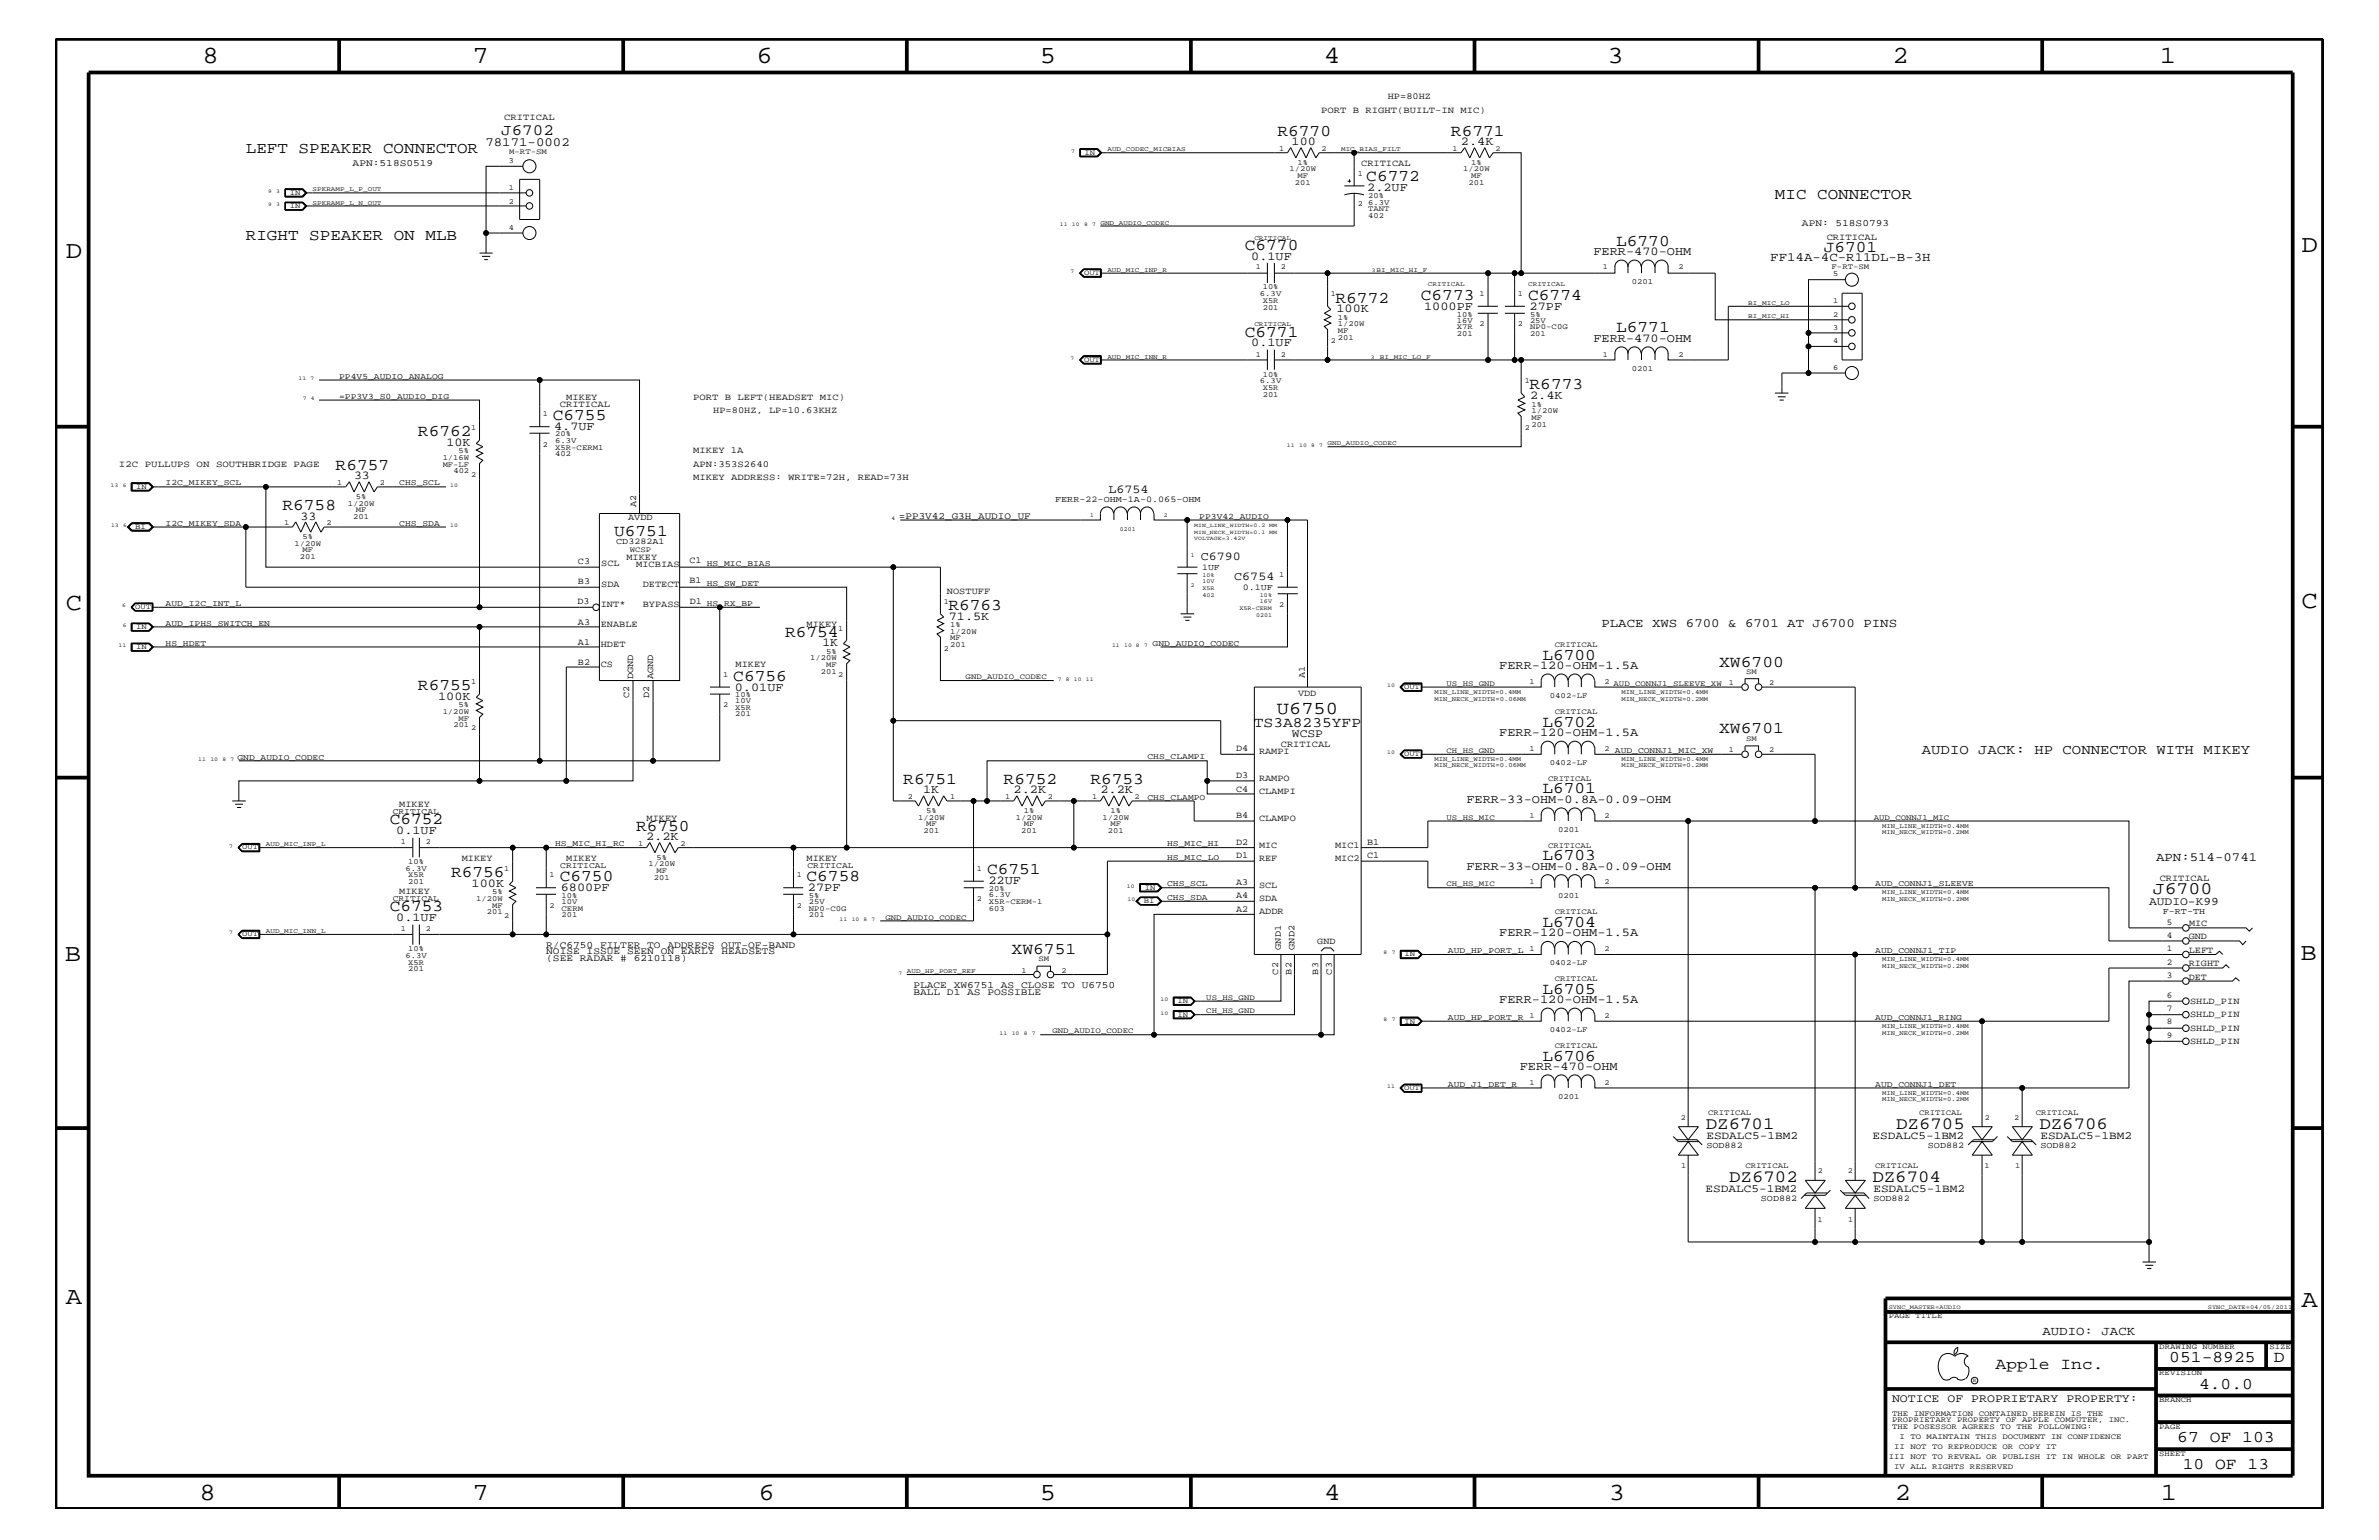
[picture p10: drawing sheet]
<svg xmlns="http://www.w3.org/2000/svg" width="432mm" height="279mm" viewBox="0 0 432 279" stroke-linecap="round" stroke-linejoin="round" font-family="sans-serif">
<defs><g id="words">
<g font-size="4.5">
<text x="36.7" y="11.5">8</text>
<text x="85.8" y="11.5">7</text>
<text x="137.3" y="11.5">6</text>
<text x="188.7" y="11.5">5</text>
<text x="240.3" y="11.5">4</text>
<text x="291.8" y="11.5">3</text>
<text x="343.5" y="11.5">2</text>
<text x="392" y="11.5">1</text>
<text x="11.9" y="46.8">D</text>
<text x="417.7" y="45.7">D</text>
<text x="11.9" y="110.6">C</text>
<text x="417.7" y="110.3">C</text>
<text x="11.8" y="174.3">B</text>
<text x="417.6" y="174.2">B</text>
<text x="11.9" y="236.7">A</text>
<text x="417.7" y="237.1">A</text>
<text x="36.2" y="272.1">8</text>
<text x="85.8" y="272.1">7</text>
<text x="137.7" y="272.1">6</text>
<text x="188.7" y="272.1">5</text>
<text x="240.4" y="272.1">4</text>
<text x="292" y="272.1">3</text>
<text x="343.9" y="272.1">2</text>
<text x="392.2" y="272.1">1</text>
</g>
<text font-size="3.3" x="231.8" y="129.6">U6750</text>
<text font-size="3.2" x="390.7" y="162.2">J6700</text>
<g font-size="3.1">
<text x="309.6" y="204.8">DZ6701</text>
<text x="344.2" y="204.8">DZ6705</text>
<text x="370.2" y="204.8">DZ6706</text>
<text x="313.9" y="214.5">DZ6702</text>
<text x="339.9" y="214.5">DZ6704</text>
</g>
<g font-size="3">
<text x="231.9" y="24.7">R6770</text>
<text x="263.4" y="24.7">R6771</text>
<text x="248" y="32.9">C6772</text>
<text x="225.9" y="45.3">C6770</text>
<text x="293.3" y="44.6">L6770</text>
<text x="331" y="45.7">J6701</text>
<text x="242.4" y="54.9">R6772</text>
<text x="257.9" y="54.4">C6773</text>
<text x="277.4" y="54.4">C6774</text>
<text x="225.9" y="61.1">C6771</text>
<text x="293.3" y="60.3">L6771</text>
<text x="277.6" y="70.6">R6773</text>
<text x="100.3" y="76.2">C6755</text>
<text x="75.9" y="79.1">R6762</text>
<text x="60.9" y="85.3">R6757</text>
<text x="51.3" y="92.6">R6758</text>
<text x="111.5" y="97.3">U6751</text>
<text x="172.1" y="110.6">R6763</text>
<text x="142.5" y="115.5">R6754</text>
<text x="280" y="119.7">L6700</text>
<text x="75.9" y="125.2">R6755</text>
<text x="133.1" y="123.5">C6756</text>
<text x="312" y="120.9">XW6700</text>
<text x="280" y="131.9">L6702</text>
<text x="312" y="133">XW6701</text>
<text x="164" y="142.3">R6751</text>
<text x="182.2" y="142.3">R6752</text>
<text x="197.9" y="142.3">R6753</text>
<text x="280" y="144">L6701</text>
<text x="70.7" y="149.5">C6752</text>
<text x="115.4" y="150.7">R6750</text>
<text x="81.9" y="159.1">R6756</text>
<text x="101.6" y="159.9">C6750</text>
<text x="146.4" y="159.9">C6758</text>
<text x="179.2" y="158.6">C6751</text>
<text x="280" y="156.1">L6703</text>
<text x="70.7" y="165.3">C6753</text>
<text x="183.6" y="173.1">XW6751</text>
<text x="280" y="168.2">L6704</text>
<text x="280" y="180.4">L6705</text>
<text x="280" y="192.5">L6706</text>
<text x="362.2" y="248.4">Apple Inc.</text>
<text x="393.7" y="247.1">051-8925</text>
<text x="399.2" y="252">4.0.0</text>
<text x="412.7" y="247.1">D</text>
<text x="395.2" y="261.6">67 OF 103</text>
<text x="396.2" y="266.6">10 OF 13</text>
</g>
<g font-size="2.9">
<text x="44.6" y="27.7">LEFT SPEAKER CONNECTOR</text>
<text x="91" y="24.6">J6702</text>
<text x="322.2" y="36.2">MIC CONNECTOR</text>
<text x="44.6" y="43.5">RIGHT SPEAKER ON MLB</text>
</g>
<text font-size="2.6" x="227.6" y="131.9">TS3A8235YFP</text>
<text font-size="2.5" x="348.8" y="136.8">AUDIO JACK: HP CONNECTOR WITH MIKEY</text>
<g font-size="2.3">
<text x="88.1" y="26.5">78171-0002</text>
<text x="321.3" y="47.4">FF14A-4C-R11DL-B-3H</text>
<text x="290.7" y="113.7">PLACE XWS 6700 &amp; 6701 AT J6700 PINS</text>
<text x="391.3" y="156.2">APN:514-0741</text>
<text x="370.7" y="242.3">AUDIO: JACK</text>
</g>
<g font-size="2.2">
<text x="234.4" y="26.4">100</text>
<text x="265.2" y="26.4">2.4K</text>
<text x="248.2" y="34.7">2.2UF</text>
<text x="227.1" y="47.1">0.1UF</text>
<text x="289.2" y="46.3">FERR-470-OHM</text>
<text x="242.6" y="56.7">100K</text>
<text x="258.5" y="56.2">1000PF</text>
<text x="277.6" y="56.2">27PF</text>
<text x="227.1" y="62.9">0.1UF</text>
<text x="289.2" y="62">FERR-470-OHM</text>
<text x="277.7" y="72.4">2.4K</text>
<text x="81" y="80.9">10K</text>
<text x="100.6" y="78">4.7UF</text>
<text x="64.3" y="87">33</text>
<text x="201.2" y="89.4">L6754</text>
<text x="54.5" y="94.3">33</text>
<text x="217.9" y="101.6">C6790</text>
<text x="224" y="105.3">C6754</text>
<text x="172.2" y="112.5">71.5K</text>
<text x="149.3" y="117.3">1K</text>
<text x="133.3" y="125.3">0.01UF</text>
<text x="272.1" y="121.4">FERR-120-OHM-1.5A</text>
<text x="79.5" y="127">100K</text>
<text x="272.1" y="133.5">FERR-120-OHM-1.5A</text>
<text x="167.6" y="144">1K</text>
<text x="184" y="144">2.2K</text>
<text x="199.7" y="144">2.2K</text>
<text x="266.1" y="145.7">FERR-33-OHM-0.8A-0.09-OHM</text>
<text x="71.9" y="151.3">0.1UF</text>
<text x="117.3" y="152.4">2.2K</text>
<text x="85.6" y="160.9">100K</text>
<text x="101.8" y="161.7">6800PF</text>
<text x="146.6" y="161.7">27PF</text>
<text x="179.4" y="160.5">22UF</text>
<text x="266.1" y="157.8">FERR-33-OHM-0.8A-0.09-OHM</text>
<text x="71.9" y="167.1">0.1UF</text>
<text x="272.1" y="169.9">FERR-120-OHM-1.5A</text>
<text x="272.1" y="182.1">FERR-120-OHM-1.5A</text>
<text x="275.8" y="194.2">FERR-470-OHM</text>
</g>
<g font-size="2.1">
<text x="234.5" y="133.8">WCSP</text>
<text x="390.1" y="164.1">AUDIO-K99</text>
<text x="343.4" y="254.4">NOTICE OF PROPRIETARY PROPERTY:</text>
</g>
<g font-size="2">
<text x="309.7" y="206.7">ESDALC5-1BM2</text>
<text x="339.9" y="206.7">ESDALC5-1BM2</text>
<text x="370.3" y="206.7">ESDALC5-1BM2</text>
<text x="309.5" y="216.4">ESDALC5-1BM2</text>
<text x="340" y="216.4">ESDALC5-1BM2</text>
</g>
<g font-size="1.8">
<text x="64" y="30.2">APN:518S0519</text>
<text x="327.1" y="41">APN: 518S0793</text>
<text x="163.2" y="94.2">=PP3V42_G3H_AUDIO_UF</text>
<text x="99.1" y="173.2">NOISE ISSUE SEEN ON EARLY HEADSETS</text>
<text x="99.1" y="172">R/C6750 FILTER TO ADDRESS OUT-OF-BAND</text>
<text x="99.1" y="174.4">(SEE RADAR # 6210118)</text>
<text x="165.8" y="179.3">PLACE XW6751 AS CLOSE TO U6750</text>
<text x="165.8" y="180.5">BALL D1 AS POSSIBLE</text>
</g>
<g font-size="1.7">
<text x="251.9" y="18">HP=80HZ</text>
<text x="91.5" y="21.8">CRITICAL</text>
<text x="239.8" y="20.4">PORT B RIGHT(BUILT-IN MIC)</text>
<text x="247.1" y="30.2">CRITICAL</text>
<text x="331.6" y="43.6">CRITICAL</text>
<text x="101.6" y="73.8">CRITICAL</text>
<text x="102.8" y="72.6">MIKEY</text>
<text x="125.8" y="72.6">PORT B LEFT(HEADSET MIC)</text>
<text x="129.5" y="75">HP=80HZ, LP=10.63KHZ</text>
<text x="125.8" y="82.2">MIKEY 1A</text>
<text x="21.6" y="84.7">I2C PULLUPS ON SOUTHBRIDGE PAGE</text>
<text x="125.8" y="87.1">MIKEY ADDRESS: WRITE=72H, READ=73H</text>
<text x="125.8" y="84.7">APN:353S2640</text>
<text x="114" y="94.3">AVDD</text>
<text x="115.5" y="92" transform="rotate(-90 115.5 92)">A2</text>
<text x="113.7" y="101.6">MIKEY</text>
<text x="104.9" y="105.9">B3</text>
<text x="104.9" y="102.4">C3</text>
<text x="109.1" y="106.5">SDA</text>
<text x="109.1" y="102.7">SCL</text>
<text x="115.5" y="102.9">MICBIAS</text>
<text x="116.7" y="106.5">DETECT</text>
<text x="125.1" y="105.9">B1</text>
<text x="125.1" y="102.2">C1</text>
<text x="171.9" y="107.7">NOSTUFF</text>
<text x="104.8" y="109.5">D3</text>
<text x="104.9" y="113.3">A3</text>
<text x="109.1" y="113.7">ENABLE</text>
<text x="109.1" y="110.2">INT*</text>
<text x="116.7" y="110.2">BYPASS</text>
<text x="125.2" y="109.5">D1</text>
<text x="146.4" y="113.7">MIKEY</text>
<text x="104.9" y="117">A1</text>
<text x="109.1" y="117.4">HDET</text>
<text x="104.9" y="120.6">B2</text>
<text x="109.1" y="121">CS</text>
<text x="114.9" y="123.2" transform="rotate(-90 114.9 123.2)">DGND</text>
<text x="118.5" y="123.2" transform="rotate(-90 118.5 123.2)">AGND</text>
<text x="133.5" y="121">MIKEY</text>
<text x="236.8" y="123" transform="rotate(-90 236.8 123)">A1</text>
<text x="114.2" y="126.7" transform="rotate(-90 114.2 126.7)">C2</text>
<text x="117.9" y="126.7" transform="rotate(-90 117.9 126.7)">D2</text>
<text x="235.6" y="126.4">VDD</text>
<text x="224.4" y="136.3">D4</text>
<text x="228.5" y="136.8">RAMPI</text>
<text x="232.5" y="135.6">CRITICAL</text>
<text x="224.4" y="141.2">D3</text>
<text x="224.4" y="143.6">C4</text>
<text x="228.5" y="141.7">RAMPO</text>
<text x="72.5" y="146.5">MIKEY</text>
<text x="117.3" y="149">MIKEY</text>
<text x="224.4" y="148.4">B4</text>
<text x="228.5" y="149">CLAMPO</text>
<text x="228.5" y="144">CLAMPI</text>
<text x="224.4" y="155.7">D1</text>
<text x="224.4" y="153.3">D2</text>
<text x="228.5" y="153.8">MIC</text>
<text x="242.3" y="153.8">MIC1</text>
<text x="248.2" y="155.7">C1</text>
<text x="248.2" y="153.3">B1</text>
<text x="83.8" y="156.2">MIKEY</text>
<text x="102.8" y="156.2">MIKEY</text>
<text x="146.4" y="156.2">MIKEY</text>
<text x="224.4" y="160.6">A3</text>
<text x="228.5" y="161.1">SCL</text>
<text x="228.5" y="156.2">REF</text>
<text x="242.3" y="156.2">MIC2</text>
<text x="392" y="159.9">CRITICAL</text>
<text x="72.5" y="162.2">MIKEY</text>
<text x="224.4" y="163">A4</text>
<text x="224.4" y="165.4">A2</text>
<text x="228.5" y="165.9">ADDR</text>
<text x="228.5" y="163.5">SDA</text>
<text x="232.5" y="172.3" transform="rotate(-90 232.5 172.3)">GND1</text>
<text x="234.9" y="172.3" transform="rotate(-90 234.9 172.3)">GND2</text>
<text x="239.1" y="171.2">GND</text>
<text x="397.3" y="172.8">LEFT</text>
<text x="397.3" y="170.4">GND</text>
<text x="397.3" y="168.1">MIC</text>
<text x="232" y="176.8" transform="rotate(-90 232 176.8)">C2</text>
<text x="234.4" y="176.8" transform="rotate(-90 234.4 176.8)">B2</text>
<text x="239.3" y="176.8" transform="rotate(-90 239.3 176.8)">B3</text>
<text x="241.7" y="176.8" transform="rotate(-90 241.7 176.8)">C3</text>
<text x="397.3" y="177.7">DET</text>
<text x="397.3" y="175.2">RIGHT</text>
<text x="397.5" y="182.1">SHLD_PIN</text>
<text x="397.5" y="184.4">SHLD_PIN</text>
<text x="397.5" y="189.4">SHLD_PIN</text>
<text x="397.5" y="187">SHLD_PIN</text>
</g>
<g font-size="1.6">
<text x="191.5" y="91.1">FERR-22-OHM-1A-0.065-OHM</text>
<text x="111.8" y="98.7">CD3282A1</text>
<text x="218.2" y="103.5">1UF</text>
<text x="225.6" y="107.1">0.1UF</text>
<text x="392.6" y="165.9">F-RT-TH</text>
<text x="393.3" y="167.8">5</text>
<text x="393.3" y="170.1">4</text>
<text x="393.3" y="172.6">1</text>
<text x="393.3" y="177.4">3</text>
<text x="393.3" y="175">2</text>
<text x="393.3" y="185.9">8</text>
<text x="393.3" y="183.5">7</text>
<text x="393.3" y="181">6</text>
<text x="393.3" y="188.3">9</text>
<text x="309.7" y="208.2">SOD882</text>
<text x="349.9" y="208.2">SOD882</text>
<text x="370.3" y="208.2">SOD882</text>
<text x="319.6" y="217.9">SOD882</text>
<text x="340" y="217.9">SOD882</text>
</g>
<g font-size="1.5">
<text x="61.6" y="68.7">PP4V5_AUDIO_ANALOG</text>
<text x="61.6" y="72.3">=PP3V3_S0_AUDIO_DIG</text>
<text x="30.1" y="88.1">I2C_MIKEY_SCL</text>
<text x="72.5" y="88.1">CHS_SCL</text>
<text x="30.1" y="95.4">I2C_MIKEY_SDA</text>
<text x="72.5" y="95.4">CHS_SDA</text>
<text x="217.7" y="94.2">PP3V42_AUDIO</text>
<text x="128.3" y="102.6">HS_MIC_BIAS</text>
<text x="128.3" y="106.3">HS_SW_DET</text>
<text x="30.1" y="113.6">AUD_IPHS_SWITCH_EN</text>
<text x="30.1" y="109.9">AUD_I2C_INT_L</text>
<text x="128.3" y="109.9">HS_RX_BP</text>
<text x="30.1" y="117.2">HS_HDET</text>
<text x="209.2" y="117.2">GND_AUDIO_CODEC</text>
<text x="43.1" y="138">GND_AUDIO_CODEC</text>
<text x="208.3" y="137.8">CHS_CLAMPI</text>
<text x="293.1" y="136.6">AUD_CONNJ1_MIC_XW</text>
<text x="71.3" y="147.7">CRITICAL</text>
<text x="208.3" y="145.1">CHS_CLAMPO</text>
<text x="100.8" y="153.5">HS_MIC_HI_RC</text>
<text x="211.8" y="156">HS_MIC_LO</text>
<text x="211.8" y="153.5">HS_MIC_HI</text>
<text x="101.7" y="157.4">CRITICAL</text>
<text x="146.6" y="157.4">CRITICAL</text>
<text x="211.8" y="160.8">CHS_SCL</text>
<text x="340.4" y="160.8">AUD_CONNJ1_SLEEVE</text>
<text x="71.3" y="163.5">CRITICAL</text>
<text x="211.8" y="163.3">CHS_SDA</text>
<text x="262.8" y="172.9">AUD_HP_PORT_L</text>
<text x="340.4" y="172.9">AUD_CONNJ1_TIP</text>
<text x="262.8" y="185">AUD_HP_PORT_R</text>
<text x="340.4" y="185">AUD_CONNJ1_RING</text>
<text x="262.8" y="197.2">AUD_J1_DET_R</text>
<text x="340.4" y="197.2">AUD_CONNJ1_DET</text>
</g>
<g font-size="1.4">
<text x="92.4" y="29.7">3</text>
<text x="92.4" y="28">M-RT-SM</text>
<text x="196.8" y="28.1">IN</text>
<text x="232.2" y="27.4">1</text>
<text x="235.5" y="29.9">1%</text>
<text x="239.9" y="27.4">2</text>
<text x="263.7" y="27.4">1</text>
<text x="267" y="29.9">1%</text>
<text x="271.4" y="27.4">2</text>
<text x="52.6" y="35.3">IN</text>
<text x="92.4" y="34.5">1</text>
<text x="234.1" y="31.1">1/20W</text>
<text x="235" y="33.6">201</text>
<text x="235.5" y="32.3">MF</text>
<text x="246.5" y="31.9">1</text>
<text x="248.3" y="35.9">20%</text>
<text x="265.6" y="31.1">1/20W</text>
<text x="266.5" y="33.6">201</text>
<text x="267" y="32.3">MF</text>
<text x="52.6" y="37.8">IN</text>
<text x="92.4" y="36.9">2</text>
<text x="92.4" y="41.8">4</text>
<text x="246.5" y="37.4">2</text>
<text x="248.3" y="37.2">6.3V</text>
<text x="248.3" y="38.2">TANT</text>
<text x="248.3" y="39.5">402</text>
<text x="196.8" y="49.9">OUT</text>
<text x="227.9" y="48.9">1</text>
<text x="228.7" y="53.8">6.3V</text>
<text x="229.2" y="52.5">10%</text>
<text x="232.5" y="48.9">2</text>
<text x="241.6" y="53.8">1</text>
<text x="268.6" y="53.8">1</text>
<text x="275.5" y="53.8">1</text>
<text x="290.9" y="48.9">1</text>
<text x="296.2" y="51.5">0201</text>
<text x="304.6" y="48.9">2</text>
<text x="332.4" y="48.8">F-RT-SM</text>
<text x="332.7" y="50.2">5</text>
<text x="229.2" y="56.2">201</text>
<text x="229.2" y="55">X5R</text>
<text x="242.8" y="58">1%</text>
<text x="242.8" y="59.2">1/20W</text>
<text x="264.4" y="59.7">X7R</text>
<text x="264.4" y="58.5">16V</text>
<text x="264.4" y="57.4">10%</text>
<text x="268.6" y="59.2">2</text>
<text x="275.5" y="59.2">2</text>
<text x="277.7" y="59.7">NP0-C0G</text>
<text x="277.7" y="58.5">25V</text>
<text x="277.7" y="57.4">5%</text>
<text x="332.7" y="59.8">3</text>
<text x="332.7" y="57.4">2</text>
<text x="332.7" y="55">1</text>
<text x="196.8" y="65.6">OUT</text>
<text x="227.9" y="64.7">1</text>
<text x="232.5" y="64.7">2</text>
<text x="241.6" y="62.3">2</text>
<text x="242.8" y="60.4">MF</text>
<text x="242.8" y="61.7">201</text>
<text x="264.4" y="60.9">201</text>
<text x="277.7" y="60.9">201</text>
<text x="290.9" y="64.7">1</text>
<text x="304.6" y="64.7">2</text>
<text x="332.7" y="62.3">4</text>
<text x="228.7" y="69.5">6.3V</text>
<text x="229.2" y="72">201</text>
<text x="229.2" y="70.7">X5R</text>
<text x="229.2" y="68.4">10%</text>
<text x="276.8" y="69.5">1</text>
<text x="296.2" y="67.3">0201</text>
<text x="332.7" y="67.1">6</text>
<text x="98.6" y="75.6">1</text>
<text x="278" y="73.8">1%</text>
<text x="278" y="77.4">201</text>
<text x="278" y="75">1/20W</text>
<text x="278" y="76.2">MF</text>
<text x="80.3" y="83.5">1/16W</text>
<text x="83.2" y="82.2">5%</text>
<text x="85.5" y="78">1</text>
<text x="98.6" y="81.1">2</text>
<text x="100.8" y="82.7">402</text>
<text x="100.8" y="80.3">6.3V</text>
<text x="100.8" y="79.2">20%</text>
<text x="100.8" y="81.6">X5R-CERM1</text>
<text x="276.8" y="78">2</text>
<text x="24.7" y="88.7">IN</text>
<text x="61.2" y="88">1</text>
<text x="68.9" y="88">2</text>
<text x="80.3" y="84.7">MF-LF</text>
<text x="82.3" y="85.9">402</text>
<text x="85.5" y="86.5">2</text>
<text x="24.6" y="96">BI</text>
<text x="51.6" y="95.2">1</text>
<text x="59.3" y="95.2">2</text>
<text x="63.1" y="91.7">1/20W</text>
<text x="64.1" y="94.2">201</text>
<text x="64.6" y="92.9">MF</text>
<text x="64.6" y="90.5">5%</text>
<text x="53.5" y="99">1/20W</text>
<text x="54.4" y="101.4">201</text>
<text x="54.9" y="97.7">5%</text>
<text x="54.9" y="100.2">MF</text>
<text x="114.3" y="100.1">WCSP</text>
<text x="232.2" y="104.7">1</text>
<text x="24.6" y="110.5">OUT</text>
<text x="171.3" y="109.5">1</text>
<text x="172.5" y="113.7">1%</text>
<text x="232.2" y="110.2">2</text>
<text x="24.7" y="114.2">IN</text>
<text x="24.7" y="117.8">IN</text>
<text x="147.1" y="119.8">1/20W</text>
<text x="149.9" y="118.6">5%</text>
<text x="152.1" y="114.4">1</text>
<text x="171.3" y="118.1">2</text>
<text x="172.5" y="115">1/20W</text>
<text x="172.5" y="116.2">MF</text>
<text x="172.5" y="117.4">201</text>
<text x="282.2" y="117.4">CRITICAL</text>
<text x="85.5" y="124.1">1</text>
<text x="131.2" y="122.9">1</text>
<text x="149" y="122.3">201</text>
<text x="149.9" y="121">MF</text>
<text x="152.1" y="122.9">2</text>
<text x="175.3" y="123.2">GND_AUDIO_CODEC</text>
<text x="254.8" y="125.1">OUT</text>
<text x="262.6" y="124.4">US_HS_GND</text>
<text x="277.6" y="124.1">1</text>
<text x="291.3" y="124.1">2 AUD_CONNJ1_SLEEVE_XW</text>
<text x="313.8" y="124.3">1</text>
<text x="316.9" y="122.3">SM</text>
<text x="321.1" y="124.3">2</text>
<text x="80.3" y="129.6">1/20W</text>
<text x="82.3" y="131.9">201</text>
<text x="83.2" y="128.3">5%</text>
<text x="83.2" y="130.8">MF</text>
<text x="131.2" y="128.3">2</text>
<text x="133.4" y="128.8">X5R</text>
<text x="133.4" y="130">201</text>
<text x="133.4" y="127.6">10V</text>
<text x="133.4" y="126.5">10%</text>
<text x="281.3" y="126.6">0402-LF</text>
<text x="282.2" y="129.6">CRITICAL</text>
<text x="85.5" y="132.5">2</text>
<text x="254.8" y="137.2">OUT</text>
<text x="262.6" y="136.6">CH_HS_GND</text>
<text x="277.6" y="136.2">1</text>
<text x="291.3" y="136.2">2</text>
<text x="313.8" y="136.4">1</text>
<text x="316.9" y="134.4">SM</text>
<text x="321.1" y="136.4">2</text>
<text x="281" y="141.7">CRITICAL</text>
<text x="281.3" y="138.7">0402-LF</text>
<text x="164.8" y="144.9">2</text>
<text x="166.7" y="148.7">1/20W</text>
<text x="168.1" y="149.9">MF</text>
<text x="168.1" y="147.5">5%</text>
<text x="172.5" y="144.9">1</text>
<text x="182.5" y="144.9">1</text>
<text x="184.4" y="148.7">1/20W</text>
<text x="185.8" y="149.9">MF</text>
<text x="185.8" y="147.5">1%</text>
<text x="190.2" y="144.9">2</text>
<text x="198.2" y="144.9">1</text>
<text x="200.1" y="148.7">1/20W</text>
<text x="201.5" y="147.5">1%</text>
<text x="201.5" y="149.9">MF</text>
<text x="205.9" y="144.9">2</text>
<text x="262.6" y="148.7">US_HS_MIC</text>
<text x="277.6" y="148.4">1</text>
<text x="291.3" y="148.4">2</text>
<text x="340.1" y="148.7">AUD_CONNJ1_MIC</text>
<text x="43.9" y="154.1">OUT</text>
<text x="72.7" y="153.2">1</text>
<text x="77.3" y="153.2">2</text>
<text x="115.8" y="153.4">1</text>
<text x="119.2" y="156">5%</text>
<text x="123.5" y="153.4">2</text>
<text x="167.6" y="151.1">201</text>
<text x="185.3" y="151.1">201</text>
<text x="201.1" y="151.1">201</text>
<text x="281" y="153.8">CRITICAL</text>
<text x="282.8" y="150.9">0201</text>
<text x="73.6" y="158">6.3V</text>
<text x="74.1" y="160.5">201</text>
<text x="74.1" y="159.2">X5R</text>
<text x="74.1" y="156.8">10%</text>
<text x="91.5" y="158">1</text>
<text x="99.7" y="159.2">1</text>
<text x="117.7" y="157.2">1/20W</text>
<text x="118.7" y="159.6">201</text>
<text x="119.2" y="158.4">MF</text>
<text x="144.6" y="159.2">1</text>
<text x="177.3" y="158">1</text>
<text x="179.5" y="161.7">20%</text>
<text x="207.8" y="161.4">IN</text>
<text x="262.6" y="160.8">CH_HS_MIC</text>
<text x="277.6" y="160.5">1</text>
<text x="291.3" y="160.5">2</text>
<text x="86.4" y="163.5">1/20W</text>
<text x="88.4" y="165.9">201</text>
<text x="89.3" y="164.7">MF</text>
<text x="89.3" y="162.2">5%</text>
<text x="91.5" y="166.5">2</text>
<text x="99.7" y="164.7">2</text>
<text x="101.9" y="165.2">CERM</text>
<text x="101.9" y="166.4">201</text>
<text x="101.9" y="163.9">10V</text>
<text x="101.9" y="162.8">10%</text>
<text x="144.6" y="164.7">2</text>
<text x="146.8" y="163.9">25V</text>
<text x="146.8" y="165.2">NP0-C0G</text>
<text x="146.8" y="162.8">5%</text>
<text x="146.8" y="166.4">201</text>
<text x="160.7" y="166.9">GND_AUDIO_CODEC</text>
<text x="177.3" y="163.5">2</text>
<text x="179.5" y="165.2">603</text>
<text x="179.5" y="162.8">6.3V</text>
<text x="179.5" y="163.9">X5R-CERM-1</text>
<text x="207.6" y="163.9">BI</text>
<text x="282.2" y="165.9">CRITICAL</text>
<text x="282.8" y="163">0201</text>
<text x="43.9" y="169.9">OUT</text>
<text x="72.7" y="168.9">1</text>
<text x="73.6" y="173.8">6.3V</text>
<text x="74.1" y="172.6">10%</text>
<text x="77.3" y="168.9">2</text>
<text x="254.9" y="173.5">IN</text>
<text x="277.6" y="172.6">1</text>
<text x="291.3" y="172.6">2</text>
<text x="74.1" y="175">X5R</text>
<text x="74.1" y="176.2">201</text>
<text x="185.4" y="176.5">1</text>
<text x="188.5" y="174.4">SM</text>
<text x="192.7" y="176.5">2</text>
<text x="281.3" y="175.1">0402-LF</text>
<text x="282.2" y="178">CRITICAL</text>
<text x="213.7" y="182.1">IN</text>
<text x="213.7" y="184.4">IN</text>
<text x="218.9" y="181.4">US_HS_GND</text>
<text x="218.9" y="183.8">CH_HS_GND</text>
<text x="254.9" y="185.7">IN</text>
<text x="277.6" y="184.7">1</text>
<text x="291.3" y="184.7">2</text>
<text x="191" y="187.5">GND_AUDIO_CODEC</text>
<text x="281.3" y="187.2">0402-LF</text>
<text x="282.2" y="190.2">CRITICAL</text>
<text x="254.8" y="197.8">OUT</text>
<text x="277.6" y="196.8">1</text>
<text x="291.3" y="196.8">2</text>
<text x="282.8" y="199.3">0201</text>
<text x="305.1" y="203.1">2</text>
<text x="310" y="202.3">CRITICAL</text>
<text x="348.3" y="202.3">CRITICAL</text>
<text x="360.3" y="203.1">2</text>
<text x="365.6" y="203.1">2</text>
<text x="369.5" y="202.3">CRITICAL</text>
<text x="305.1" y="211.9">1</text>
<text x="316.8" y="211.9">CRITICAL</text>
<text x="329.9" y="212.8">2</text>
<text x="335.4" y="212.8">2</text>
<text x="340.4" y="211.9">CRITICAL</text>
<text x="360.2" y="211.9">1</text>
<text x="365.8" y="211.9">1</text>
<text x="329.9" y="221.7">1</text>
<text x="335.4" y="221.7">1</text>
<text x="342.8" y="239.2">PAGE TITLE</text>
<text x="391.9" y="244.7">DRAWING NUMBER</text>
<text x="411.9" y="244.7">SIZE</text>
<text x="391.9" y="249.5">REVISION</text>
<text x="343.4" y="256.8">THE INFORMATION CONTAINED HEREIN IS THE</text>
<text x="391.9" y="254.4">BRANCH</text>
<text x="343.4" y="259.3">THE POSESSOR AGREES TO THE FOLLOWING:</text>
<text x="343.4" y="258">PROPRIETARY PROPERTY OF APPLE COMPUTER, INC.</text>
<text x="343.8" y="262.9">II NOT TO REPRODUCE OR COPY IT</text>
<text x="344.8" y="261.1">I TO MAINTAIN THIS DOCUMENT IN CONFIDENCE</text>
<text x="391.9" y="259.3">PAGE</text>
<text x="342.8" y="264.7">III NOT TO REVEAL OR PUBLISH IT IN WHOLE OR PART</text>
<text x="343.8" y="266.6">IV ALL RIGHTS RESERVED</text>
<text x="391.9" y="264.1">SHEET</text>
</g>
<g font-size="1.2">
<text x="201" y="27.5">AUD_CODEC_MICBIAS</text>
<text x="243.4" y="27.5">MIC_BIAS_FILT</text>
<text x="56.7" y="34.7">SPKRAMP_L_P_OUT</text>
<text x="56.7" y="37.2">SPKRAMP_L_N_OUT</text>
<text x="199.7" y="40.8">GND_AUDIO_CODEC</text>
<text x="227.7" y="43.5">CRITICAL</text>
<text x="201" y="49.3">AUD_MIC_INP_R</text>
<text x="249.9" y="49.3">BI_MIC_HI_F</text>
<text x="259.2" y="51.9">CRITICAL</text>
<text x="277.4" y="51.9">CRITICAL</text>
<text x="227.7" y="59.2">CRITICAL</text>
<text x="317.3" y="55.3">BI_MIC_LO</text>
<text x="317.3" y="57.8">BI_MIC_HI</text>
<text x="201" y="65.1">AUD_MIC_INN_R</text>
<text x="250.4" y="65.1">BI_MIC_LO_F</text>
<text x="241" y="80.8">GND_AUDIO_CODEC</text>
<text x="260.3" y="125.9">MIN_LINE_WIDTH=0.4MM</text>
<text x="294.3" y="125.9">MIN_LINE_WIDTH=0.4MM</text>
<text x="260.3" y="127.1">MIN_NECK_WIDTH=0.06MM</text>
<text x="294.3" y="127.1">MIN_NECK_WIDTH=0.2MM</text>
<text x="260.3" y="138">MIN_LINE_WIDTH=0.4MM</text>
<text x="260.3" y="139.2">MIN_NECK_WIDTH=0.06MM</text>
<text x="294.3" y="138">MIN_LINE_WIDTH=0.4MM</text>
<text x="294.3" y="139.2">MIN_NECK_WIDTH=0.2MM</text>
<text x="48.3" y="153.5">AUD_MIC_INP_L</text>
<text x="341.6" y="151.3">MIN_NECK_WIDTH=0.2MM</text>
<text x="341.6" y="150.1">MIN_LINE_WIDTH=0.4MM</text>
<text x="341.6" y="163.5">MIN_NECK_WIDTH=0.2MM</text>
<text x="341.6" y="162.2">MIN_LINE_WIDTH=0.4MM</text>
<text x="48.3" y="169.3">AUD_MIC_INN_L</text>
<text x="164.6" y="176.6">AUD_HP_PORT_REF</text>
<text x="341.6" y="174.4">MIN_LINE_WIDTH=0.4MM</text>
<text x="341.6" y="175.6">MIN_NECK_WIDTH=0.2MM</text>
<text x="341.6" y="186.5">MIN_LINE_WIDTH=0.4MM</text>
<text x="341.6" y="187.7">MIN_NECK_WIDTH=0.2MM</text>
<text x="341.6" y="198.7">MIN_LINE_WIDTH=0.4MM</text>
<text x="341.6" y="199.8">MIN_NECK_WIDTH=0.2MM</text>
</g>
<g font-size="1.1">
<text x="197.9" y="93.8">1</text>
<text x="211.2" y="93.8">2</text>
<text x="203.3" y="96.3">0201</text>
<text x="216.2" y="101">1</text>
<text x="216.2" y="106.5">2</text>
<text x="218.3" y="105.8">10V</text>
<text x="218.3" y="107">X5R</text>
<text x="218.3" y="104.7">10%</text>
<text x="218.3" y="108.2">402</text>
<text x="225" y="110.6">X5R-CERM</text>
<text x="228" y="111.9">0201</text>
<text x="228.7" y="108.3">10%</text>
<text x="228.7" y="109.4">16V</text>
<text x="342.8" y="237.4">SYNC_MASTER=AUDIO</text>
<text x="400.7" y="237.4">SYNC_DATE=04/05/2011</text>
</g>
<g font-size="1">
<text x="194.4" y="27.7">7</text>
<text x="48.7" y="35">9</text>
<text x="50.1" y="35">3</text>
<text x="48.7" y="37.4">9</text>
<text x="50.1" y="37.4">3</text>
<text x="192.4" y="41">11</text>
<text x="194.6" y="41">10</text>
<text x="196.8" y="41">8</text>
<text x="198.2" y="41">7</text>
<text x="194.3" y="49.6">7</text>
<text x="249" y="49.3">3</text>
<text x="194.3" y="65.3">7</text>
<text x="248.8" y="65.1">3</text>
<text x="54.2" y="68.9">11</text>
<text x="56.4" y="68.9">7</text>
<text x="54.9" y="72.6">7</text>
<text x="56.4" y="72.6">4</text>
<text x="233.6" y="81.1">11</text>
<text x="235.8" y="81.1">10</text>
<text x="238" y="81.1">8</text>
<text x="239.4" y="81.1">7</text>
<text x="20.1" y="88.3">13</text>
<text x="22.3" y="88.3">6</text>
<text x="81.7" y="88.3">10</text>
<text x="20.2" y="95.6">13</text>
<text x="22.4" y="95.6">6</text>
<text x="81.7" y="95.6">10</text>
<text x="161.8" y="94.3">4</text>
<text x="216.7" y="95.6">MIN_LINE_WIDTH=0.2</text>
<text x="230.4" y="95.6">MM</text>
<text x="216.7" y="96.8">MIN_NECK_WIDTH=0.1</text>
<text x="216.7" y="98">VOLTAGE=3.42V</text>
<text x="230.4" y="96.8">MM</text>
<text x="22.2" y="110.2">6</text>
<text x="22.3" y="113.7">6</text>
<text x="21.5" y="117.4">11</text>
<text x="201.8" y="117.4">11</text>
<text x="204" y="117.4">10 8</text>
<text x="207.7" y="117.4">7</text>
<text x="192" y="123.5">7</text>
<text x="193.5" y="123.5">8</text>
<text x="194.9" y="123.5">10</text>
<text x="197.1" y="123.5">11</text>
<text x="251.8" y="124.7">10</text>
<text x="251.8" y="136.8">10</text>
<text x="36" y="138">11</text>
<text x="38.2" y="138">10</text>
<text x="40.4" y="138">8</text>
<text x="41.8" y="138">7</text>
<text x="41.6" y="153.8">7</text>
<text x="204.6" y="161.1">10</text>
<text x="152.4" y="167.1">11</text>
<text x="154.6" y="167.1">10 8</text>
<text x="158.2" y="167.1">7</text>
<text x="204.6" y="163.5">10</text>
<text x="41.6" y="169.5">7</text>
<text x="251.1" y="173.2">8</text>
<text x="252.6" y="173.2">7</text>
<text x="163.1" y="176.8">7</text>
<text x="210.7" y="181.6">10</text>
<text x="210.7" y="184.1">10</text>
<text x="251.1" y="185.3">8</text>
<text x="252.6" y="185.3">7</text>
<text x="181.4" y="187.7">11</text>
<text x="183.6" y="187.7">10</text>
<text x="185.8" y="187.7">8</text>
<text x="187.3" y="187.7">7</text>
<text x="251.8" y="197.4">11</text>
<text x="358.1" y="250.7">R</text>
</g>
</g></defs>
<g fill="none" stroke="#000" stroke-width=".18">
<path d="M51.7 34.2h3.2l.8 .8-.8 .8h-3.2zM51.7 35.7h3.2M51.7 34.3h3.2M51.8 36.8h3.1l.6 .6-.6 .6h-3.1zM51.8 34.3v1.4M51.8 34.4h3.1l.6 .6M54.9 36.8l.6 .6M54.9 36.7h-3.2v1.4h3.2M54.9 36.7l.8 .7-.8 .7M54.9 36.7l.7 .7-.7 .7M54.9 34.3l.6 .7-.6 .7M54.9 34.3l.7 .7-.7 .7"/>
<path d="M55.5 37.4l-.6 .6M55.5 37.4h40M55.5 35l-.6 .6h-3.1M55.5 35h40M94.3 32.5h3.7v7.3h-3.7zM94.9 30.2h-6.7v12.1M196 27h3.2l.8 .7-.8 .8h-3.2zM196 27h3.2l.7 .7-.7 .7h-3.2M196.1 27v1.4M196.1 27.1h3l.6 .6M199.1 27l.7 .7-.7 .7M199.7 27.7h34l.6-.9 .9 1.8 .9-1.8 1 1.8 .8-1.8 .9 1.8 .6-.9h25.8l.7-.9 .9 1.8 .8-1.8 1 1.8 .9-1.8 .8 1.8 .7-.9h5.1v21.9h17v-1.3"/>
<path d="M199.7 27.7l-.6 .6h-3M244 35.4a5.8 5.8 0 0 1 3.6 0M244 33.7h3.7M244.6 32.9h.6M244.9 32.5v.6M245.8 27.7v6M245.8 35v6h-46.1M87 45.9h2.4M87.5 46.5h1.5M87.9 47.1h.7M94.9 42.3h-6.7v3.6M195.9 49.6l.8-.8h3.2v1.5h-3.2z"/>
<path d="M196 49.6l.7 .6h3.1M196.7 48.8l-.7 .8M196.8 48.9l-.7 .7 .7 .6M199.7 48.9v1.3M199.7 49.6h30.3M199.8 48.8v1.4h-3.1l-.7-.6M199.8 48.9h-3.1l-.7 .7M230 47.7v3.6M231.3 49.6h9.7v6l.6 .6-1.2 .6 1.2 .6-1.2 .6 1.2 .6-1.2 .6 .6 .6v5.5h-9.7M231.3 47.7v3.6M241 49.6h29.1M268.2 56.8h3.7"/>
<path d="M268.2 55.6h3.7M270.1 56.8v8.5h4.8v-8.5M270.1 55.6v-6h4.8v6M273.1 56.8h3.7M273.1 55.6h3.7M274.9 49.6h1.2M293.1 48.4a1.19 1.19 0 0 1 1.2-1.2 1.19 1.19 0 0 1 1.2 1.2 1.19 1.19 0 0 1 1.2-1.2 1.19 1.19 0 0 1 1.2 1.2M295.5 48.3v1.3M297.9 48.4a1.19 1.19 0 0 1 1.2-1.2 1.19 1.19 0 0 1 1.2 1.2M297.9 48.3v1.3M300.4 48.4a1.19 1.19 0 0 1 1.2-1.2 1.19 1.19 0 0 1 1.2 1.2M300.4 48.3v1.3"/>
<path d="M302.8 48.3v1.3h8.5v8.4h24.2M334.3 53.2h3.7v12.1h-3.7zM334.9 50.7h-6.6v9.7h7.2M335.5 55.6h-21.8v9.7h-10.9v-1.3M57.9 72.6h29.1v7.3l-.6 .6 1.2 .6-1.2 .5 1.2 .6-1.2 .6 1.2 .7-.6 .6v26.1M57.9 68.9h40.1M96.1 78.6h3.6M96.1 77.4h3.6M98 77.4v-8.5h18.1v24.3M98 78.6v59.4h-54.7M195.9 65.3l.8-.8h3.2v1.6h-3.2zM196.1 65.3l.7-.6h2.9v1.2h-2.9z"/>
<path d="M196.7 64.5l-.7 .8M199.7 65.3h30.3M199.8 64.5v1.5h-3.1l-.7-.7M199.8 64.6h-3.1l-.7 .7M230 63.4v3.7M231.3 63.4v3.7M241 65.3h29.1M274.9 65.3h1.2M293.1 64v1.3h-17v6l.7 .7-1.3 .6 1.3 .6-1.3 .6 1.3 .6-1.3 .6 .6 .6v5.5h-35.1M293.1 64.1a1.19 1.19 0 0 1 1.2-1.2 1.19 1.19 0 0 1 1.2 1.2 1.19 1.19 0 0 1 1.2-1.2 1.19 1.19 0 0 1 1.2 1.2M295.5 64v1.3M297.9 64.1a1.19 1.19 0 0 1 1.2-1.2 1.19 1.19 0 0 1 1.2 1.2"/>
<path d="M297.9 64v1.3M300.4 64.1a1.19 1.19 0 0 1 1.2-1.2 1.19 1.19 0 0 1 1.2 1.2M300.4 64v1.3M322.2 71.3h2.4M322.7 72h1.4M323 72.6h.8M328.3 67.7h-4.9v3.6M328.3 60.4v2.5M335.5 62.9h-7.2v4.8h6.6M23.3 95.6l.7-.7h3l.7 .7-.7 .6h-3zM23.8 87.6h3.3l.8 .7-.8 .8h-3.3zM23.9 94.9h3.2l.8 .7-.8 .8h-3.2l-.8-.8z"/>
<path d="M23.9 87.7h3.2l.7 .6-.7 .7h-3.2zM24 94.9h3.1l.7 .7-.7 .7h-3.1l-.8-.7zM24 87.7v1.3M24 87.7h3l.6 .6M27 87.7l.7 .6-.7 .7M27.6 95.6l-.6 .6h-3M27.6 88.3l-.6 .6h-3M27.6 88.3h20.7M44.6 95.6v10.9h64.2M80.9 95.6h-22.1l-.5 .9-1-1.8-.9 1.8-.9-1.8-.9 1.8-.9-1.8-.6 .9h-25.5l-.6-.6h-3l-.6 .6 .6 .6M80.9 88.3h-12.4l-.6 1-.9-1.9-.9 1.9-.9-1.9-.9 1.9-.9-1.9-.7 .9h-14.4v14.6h60.5M108.8 93.2h14.6v30.3h-14.6z"/>
<path d="M202.1 93.2a1.19 1.19 0 0 0-1.2-1.2 1.19 1.19 0 0 0-1.2 1.2v1.1h-36.3M204.6 93.2a1.19 1.19 0 0 0-1.2-1.2 1.19 1.19 0 0 0-1.2 1.2v1.1M207 93.2a1.19 1.19 0 0 0-1.2-1.2 1.19 1.19 0 0 0-1.2 1.2v1.1M207 93.2a1.19 1.19 0 0 1 1.2-1.2 1.19 1.19 0 0 1 1.2 1.2M207 93.2v1.1M209.5 93.2v1.1h6M233.7 94.3h-18.2v8.6M23.8 110.2l.8 .7M23.9 113.1v1.4M23.9 116.7v1.4M24.5 109.4h3.3v1.5h-3.3l-.7-.7zM24.6 109.5l-.6 .7 .6 .6"/>
<path d="M24.6 109.4l-.8 .8M24.6 109.5l-.7 .7 .7 .6M24.6 110.8h3.1M24.6 109.5h3.1M27 113.1h-3v1.3h3M27 116.8h-3v1.3h3M27 113.1l.7 .6-.7 .7M27 113.1l.6 .6M27 116.8l.7 .6-.7 .7M27 116.8l.6 .6M27.1 113.1h-3.3v1.4h3.3M27.1 116.7h-3.3v1.4h3.3"/>
<path d="M27.1 113.1l.8 .6-.8 .8M27.1 113.1l.7 .6-.7 .8M27.1 116.7l.8 .7-.8 .7M27.1 116.7l.7 .7-.7 .7M27.6 113.7l-.6 .7M27.6 117.4l-.6 .7M27.6 110.2h80M27.6 117.4h81.2M27.6 113.7h81.2M27.6 109.5v1.3M27.7 109.4v1.5M87 113.7v12.2l-.6 .6 1.2 .6-1.2 .6 1.2 .6-1.2 .6 1.2 .7-.6 .6v11.5h-43.7v3.6"/>
<path d="M123.4 106.5h30.3v9.7l-.6 .6 1.2 .6-1.2 .7 1.2 .5-1.2 .6 1.2 .6-.6 .6v33.4h-9.7M123.4 102.9h47.3v8.5l.6 .6-1.2 .6 1.2 .5-1.2 .6 1.2 .7-1.2 .6 .6 .6v7.9h20.6M123.4 110.2h7.2M137.9 110.2h-7.3v14.5M162.1 102.9v42.4h4l.6 .9 .9-1.8 .9 1.8 .9-1.8 .9 1.8 1-1.8 .6 .9h7.3M213.7 102.9h3.6M213.7 104.1h3.6M214.3 111.4h2.4M214.8 112h1.4M215.1 112.6h.8M215.5 104.1v7.3M231.9 106.5h3.6"/>
<path d="M231.9 107.7h3.6M233.7 107.7v9.7h-23M233.7 106.5v-12.2h3.6v30.4M98 138h20.5M108.8 121h-6v20.7M114.9 123.5v18.2h-12.1M118.5 123.5v14.5h12.1v-12.1M128.9 124.7h3.6M128.9 125.9h3.6M162.1 130.8h59.5v6h6.1M227.7 124.7h19.4v48.5h-19.4zM254.1 124.7l.7-.8h3.3v1.5h-3.3z"/>
<path d="M254.8 136.1h3.3v1.4h-3.3M254.8 124.1h3.2v1.2h-3.2l-.5-.6zM254.8 136.2h3.2v1.2h-3.2l-.5-.6zM254.8 136.1l-.7 .7 .7 .7M254.8 136.1l-.6 .7 .6 .7M254.9 124.1l-.6 .6 .6 .6M254.9 136.2l-.6 .6 .6 .6M258.1 124h-3.3l-.6 .7 .6 .7M279.7 135.6v1.2h-21.7M279.7 135.7a1.19 1.19 0 0 1 1.2-1.2 1.19 1.19 0 0 1 1.2 1.2M282.1 123.5a1.19 1.19 0 0 0-1.2-1.2 1.19 1.19 0 0 0-1.2 1.2v1.2h-21.7M282.2 135.7a1.19 1.19 0 0 1 1.2-1.2 1.19 1.19 0 0 1 1.2 1.2"/>
<path d="M282.2 135.6v1.2M284.6 123.5a1.19 1.19 0 0 0-1.2-1.2 1.19 1.19 0 0 0-1.2 1.2v1.2M284.6 135.7a1.19 1.19 0 0 1 1.2-1.2 1.19 1.19 0 0 1 1.2 1.2 1.19 1.19 0 0 1 1.2-1.2 1.19 1.19 0 0 1 1.2 1.2M284.6 135.6v1.2M287 123.5a1.19 1.19 0 0 0-1.2-1.2 1.19 1.19 0 0 0-1.2 1.2v1.2M287 123.5a1.19 1.19 0 0 1 1.2-1.2 1.19 1.19 0 0 1 1.2 1.2M287 123.5v1.2M287 135.6v1.2M289.5 123.5v1.2h26.6M289.5 135.6v1.2h26.6M316.7 136.2v-.9h2.5v.9M316.7 124.1v-1h2.5v1"/>
<path d="M319.8 136.8h9.6v12.2h-23M319.8 124.7h16.9v36.4M42.2 145.3h2.4M42.7 145.9h1.4M43 146.5h.8M43.2 153.8l.7-.8h3.3v1.5h-3.3zM43.3 153.8l.6-.7h3.2v1.4h-3.2zM43.9 153.2h3.1v1.2h-3.1l-.6-.6zM47 153.8h27.9M74.9 152v3.6M76.1 153.8h16.9v6.1l-.5 .6 1.1 .6-1.1 .6 1.1 .5-1.1 .6 1.1 .7-.6 .6v5.4h-16.9M76.1 152v3.6"/>
<path d="M87 141.7h15.8M93 153.8h6.1M153.7 153.8h74M174.9 159.9h3.7M176.7 145.3v14.6M194.9 145.3h4.8l.6-.9 1 1.8 .9-1.8 .9 1.8 .9-1.8 .9 1.8 .6-.9h11.2v3.7h11M219.1 141.7v2.3h8.6M227.7 141.7h-8.6v-3.7h-39.9v7.3h4.8l.6-.9 .9 1.8 .9-1.8 1 1.8 .8-1.8 .9 1.8 .6-.9h5.2v8.5M227.7 156.2h-26.7v13.3h-57M247.1 156.2h12.1v4.9h20.5v-1.2a1.19 1.19 0 0 1 1.2-1.2 1.19 1.19 0 0 1 1.2 1.2M279.7 147.7v1.3h-20.5v4.8h-12.1M279.7 147.8a1.19 1.19 0 0 1 1.2-1.2 1.19 1.19 0 0 1 1.2 1.2"/>
<path d="M282.2 147.8a1.19 1.19 0 0 1 1.2-1.2 1.19 1.19 0 0 1 1.2 1.2M282.2 147.7v1.3M284.6 159.9a1.19 1.19 0 0 0-1.2-1.2 1.19 1.19 0 0 0-1.2 1.2v1.2M284.6 147.8a1.19 1.19 0 0 1 1.2-1.2 1.19 1.19 0 0 1 1.2 1.2 1.19 1.19 0 0 1 1.2-1.2 1.19 1.19 0 0 1 1.2 1.2M284.6 147.7v1.3M287 159.9a1.19 1.19 0 0 0-1.2-1.2 1.19 1.19 0 0 0-1.2 1.2v1.2M287 159.9a1.19 1.19 0 0 1 1.2-1.2 1.19 1.19 0 0 1 1.2 1.2M287 147.7v1.3M287 159.9v1.2M289.5 147.7v1.3h16.9v55.4M289.5 159.9v1.2h39.9v53.1M329.4 149h57v19.3h9.8"/>
<path d="M43.9 168.9h3.1v1.2h-3.1l-.6-.6zM43.9 168.8h3.3v1.5h-3.3l-.7-.8zM43.9 168.9h3.2v1.3h-3.2l-.6-.7zM47 169.5h27.9M74.9 167.8v3.6M76.1 167.8v3.6M93 169.5h6.1M97.3 161.1h3.6M97.3 162.2h3.6M99.1 161.1v-7.3h18.2l.6-.9 1 1.8 .8-1.8 1 1.8 .9-1.8 .9 1.8 .6-.9h20.9v7.3M99.1 162.2v7.3M142.2 161.1h3.6"/>
<path d="M142.2 162.2h3.6M144 162.2v7.3h-44.9M164.6 176.8h23M174.9 161.1h3.7M176.7 161.1v6h-16.9M188.2 176.2v-.9h2.5v.9M201 169.5v7.3h-9.7M206.2 163.5l.7-.7h3.2l.8 .7-.8 .7h-3.2zM206.2 163.5l.8-.7h3.1l.7 .7-.7 .7h-3.1zM206.8 160.3h3.3l.8 .8-.8 .7h-3.3zM206.9 160.4h3.2l.7 .7-.7 .6h-3.2zM207 162.8h3.1l.6 .7h17"/>
<path d="M207 162.8h3.1l.6 .7-.6 .6h-3.1M207 162.8l-.7 .7 .7 .6M207 162.8l-.6 .7 .6 .6M207 160.4v1.3M207 160.5h3.1l.6 .6M210.1 160.4l.6 .7-.6 .6M210.7 163.5l-.6 .6h-3.1M210.7 161.1h17M210.7 161.1l-.6 .6h-3.1M227.7 165.9h-18.2v21.8M232.5 173.2v8.4h-15.8M235 173.2v10.9h-18.3"/>
<path d="M239.8 172.6l.6-.6h1.2l.5 .6M239.8 173.2v14.5h2.3v-14.5M254.2 172.4h3.2l.7 .8-.7 .7h-3.2zM254.2 173.8h3.2M254.2 172.5h3.2M254.3 172.5v1.3M254.3 172.6h3l.7 .6-.7 .6h-3zM257.4 172.5l.7 .7-.7 .6M257.4 172.5l.6 .7M258 173.2l-.6 .6M282.1 172a1.19 1.19 0 0 0-1.2-1.2 1.19 1.19 0 0 0-1.2 1.2v1.2h-21.7M284.6 172a1.19 1.19 0 0 0-1.2-1.2 1.19 1.19 0 0 0-1.2 1.2v1.2"/>
<path d="M287 172a1.19 1.19 0 0 0-1.2-1.2 1.19 1.19 0 0 0-1.2 1.2v1.2M287 172a1.19 1.19 0 0 1 1.2-1.2 1.19 1.19 0 0 1 1.2 1.2M287 172v1.2M289.5 172v1.2h47.2v41M329.4 161.1h7.3M336.7 161.1h46.1v9.6h13.4M336.7 173.2h59.5M396.2 175.6h-13.4v9.7h-23.1v19.1M396.2 178h-9.8v19.4h-19.4v7M397.3 170.7h9.2l.6 .7 .6-.7M397.3 168.3h10.4l.6 .6 .6-.6M397.3 175.6h6.1l.6-.6 .6 .6"/>
<path d="M397.3 178h7.9l.6-.6 .7 .6M397.3 173.2h4.9l.6-.6 .6 .6M188.8 187.7h51M212.9 180.9h3.3l.7 .7-.7 .8h-3.3zM212.9 183.3h3.3l.7 .8-.7 .8h-3.3zM213 183.4h3.2l.6 .7-.6 .7h-3.2zM213 181h3.2M213.1 181v1.2h3.1l.5-.6-.5-.6M213.1 183.5h3.1l.5 .6-.5 .6h-3.1zM216.2 181l.6 .6M216.8 181.6l-.6 .8M216.8 181.6l-.6-.6h-3.2v1.4"/>
<path d="M216.8 181.6l-.6 .7h-3.2M254.2 184.5h3.2l.7 .8-.7 .7h-3.2zM254.2 184.6h3.2l.7 .7-.7 .7M254.3 184.7h3.1l.6 .6-.6 .7h-3.1zM254.3 184.7v1.2h3l.7-.6-.7-.6M254.8 196.7h3.3v1.4h-3.3M254.8 196.8h3.2v1.3h-3.2l-.5-.7zM254.8 196.7l-.7 .7 .7 .7M254.8 196.7l-.6 .7 .6 .7M254.9 196.8l-.6 .6 .6 .7M282.1 196.2a1.19 1.19 0 0 0-1.2-1.2 1.19 1.19 0 0 0-1.2 1.2v1.2h-21.7M282.1 184.1a1.19 1.19 0 0 0-1.2-1.2 1.19 1.19 0 0 0-1.2 1.2v1.2h-21.7"/>
<path d="M284.6 196.2a1.19 1.19 0 0 0-1.2-1.2 1.19 1.19 0 0 0-1.2 1.2v1.2M284.6 184.1a1.19 1.19 0 0 0-1.2-1.2 1.19 1.19 0 0 0-1.2 1.2v1.2M287 196.2a1.19 1.19 0 0 0-1.2-1.2 1.19 1.19 0 0 0-1.2 1.2v1.2M287 196.2a1.19 1.19 0 0 1 1.2-1.2 1.19 1.19 0 0 1 1.2 1.2M287 184.1a1.19 1.19 0 0 0-1.2-1.2 1.19 1.19 0 0 0-1.2 1.2v1.2M287 184.1a1.19 1.19 0 0 1 1.2-1.2 1.19 1.19 0 0 1 1.2 1.2M287 184.1v1.2M287 196.2v1.2M289.5 196.2v1.2h77.5M289.5 184.1v1.2h70.2M396.2 188.9h-6.1v36.4h-23.1v-15.7M396.2 186.5h-6.1v2.4"/>
<path d="M396.2 184.1h-6.1v2.4M396.2 181.6h-6.1v2.5M303.7 206.2l.9 .9h3.8M304.3 206.8h3.7l.9 .9M304.6 204.4h3.7l-1.9 2.4zM306.4 207.1l1.9 2.5h-3.7zM306.4 209.6v15.7h23M327.7 214.2h3.6l-1.9 2.2zM329.4 216.9l1.9 2.3h-3.6zM329.4 219.2v6.1h7.3M331.6 216.4h-3.7l-1 1.1M332.2 215.9l-.9 1h-3.8"/>
<path d="M334 215.9l.9 1h3.8M334.5 216.4h3.8l1 1.1M334.9 214.2h3.7l-1.9 2.2zM336.7 216.9l1.9 2.3h-3.7zM358 204.4h3.6l-1.9 2.4zM359.7 207.1l1.9 2.5h-3.6zM359.7 209.6v15.7h-23v-6.1M362 206.8h-3.8l-1 .9M362.5 206.2l-.9 .9h-3.8M364.3 206.2l1 .9h3.7M364.8 206.8h3.8l1 .9M365.3 204.4h3.6l-1.9 2.4z"/>
<path d="M367 207.1l1.9 2.5h-3.6zM359.7 225.3h7.3M388.9 229h2.4M389.4 229.6h1.4M389.7 230.2h.8M390.1 225.3v3.7M352.3 246.1a1.69 1.69 0 0 1 2.5 0 1.72 1.72 0 0 1 2.4 0M352.4 246a3.2 3.2 0 0 0 .4 4.3l.8 .1 .4-.2M354 250.2l.7-.3 .7 .3M355.2 250.2l.7 .2 .7-.2M355.3 244.4v.3a1.18 1.18 0 0 1-.6 1.1M355.4 244.4a.99 .99 0 0 0-.6 1.4"/>
<path d="M357.2 246a1.04 1.04 0 0 0-.7 1 1.04 1.04 0 0 0 .7 1M357.3 248l.1 .7a2.11 2.11 0 0 1-.6 1.5"/>
<circle cx="96.1" cy="30.2" r="1.19"/>
<circle cx="96.1" cy="37.4" r=".59"/>
<circle cx="96.1" cy="35" r=".59"/>
<circle cx="245.8" cy="27.7" r=".42"/>
<circle cx="88.2" cy="42.3" r=".42"/>
<circle cx="96.1" cy="42.3" r="1.19"/>
<circle cx="241" cy="49.6" r=".42"/>
<circle cx="270.1" cy="49.6" r=".42"/>
<circle cx="274.9" cy="49.6" r=".42"/>
<circle cx="276.1" cy="49.6" r=".42"/>
<circle cx="336.1" cy="50.7" r="1.19"/>
<circle cx="336.1" cy="55.6" r=".59"/>
<circle cx="336.1" cy="58" r=".59"/>
<circle cx="98" cy="68.9" r=".42"/>
<circle cx="241" cy="65.3" r=".42"/>
<circle cx="270.1" cy="65.3" r=".42"/>
<circle cx="274.9" cy="65.3" r=".42"/>
<circle cx="276.1" cy="65.3" r=".42"/>
<circle cx="328.3" cy="62.9" r=".42"/>
<circle cx="328.3" cy="60.4" r=".42"/>
<circle cx="328.3" cy="67.7" r=".42"/>
<circle cx="336.1" cy="67.7" r="1.19"/>
<circle cx="336.1" cy="62.9" r=".59"/>
<circle cx="336.1" cy="60.4" r=".59"/>
<circle cx="44.6" cy="95.6" r=".42"/>
<circle cx="48.3" cy="88.3" r=".42"/>
<circle cx="215.5" cy="94.3" r=".42"/>
<circle cx="233.7" cy="94.3" r=".42"/>
<circle cx="87" cy="110.2" r=".42"/>
<circle cx="87" cy="113.7" r=".42"/>
<circle cx="108.2" cy="110.2" r=".59"/>
<circle cx="130.6" cy="110.2" r=".42"/>
<circle cx="162.1" cy="102.9" r=".42"/>
<circle cx="98" cy="138" r=".42"/>
<circle cx="118.5" cy="138" r=".42"/>
<circle cx="162.1" cy="130.8" r=".42"/>
<circle cx="316.7" cy="124.7" r=".59"/>
<circle cx="316.7" cy="136.8" r=".59"/>
<circle cx="319.2" cy="124.7" r=".59"/>
<circle cx="319.2" cy="136.8" r=".59"/>
<circle cx="87" cy="141.7" r=".42"/>
<circle cx="93" cy="153.8" r=".42"/>
<circle cx="99.1" cy="153.8" r=".42"/>
<circle cx="102.8" cy="141.7" r=".42"/>
<circle cx="144" cy="153.8" r=".42"/>
<circle cx="153.7" cy="153.8" r=".42"/>
<circle cx="176.7" cy="145.3" r=".42"/>
<circle cx="179.2" cy="145.3" r=".42"/>
<circle cx="194.9" cy="145.3" r=".42"/>
<circle cx="194.9" cy="153.8" r=".42"/>
<circle cx="219.1" cy="141.7" r=".42"/>
<circle cx="306.4" cy="149" r=".42"/>
<circle cx="329.4" cy="149" r=".42"/>
<circle cx="93" cy="169.5" r=".42"/>
<circle cx="99.1" cy="169.5" r=".42"/>
<circle cx="144" cy="169.5" r=".42"/>
<circle cx="188.2" cy="176.8" r=".59"/>
<circle cx="190.7" cy="176.8" r=".59"/>
<circle cx="201" cy="169.5" r=".42"/>
<circle cx="329.4" cy="161.1" r=".42"/>
<circle cx="336.7" cy="173.2" r=".42"/>
<circle cx="336.7" cy="161.1" r=".42"/>
<circle cx="396.7" cy="173.2" r=".59"/>
<circle cx="396.7" cy="170.7" r=".59"/>
<circle cx="396.7" cy="168.3" r=".59"/>
<circle cx="396.7" cy="178" r=".59"/>
<circle cx="396.7" cy="175.6" r=".59"/>
<circle cx="209.5" cy="187.7" r=".42"/>
<circle cx="239.8" cy="187.7" r=".42"/>
<circle cx="359.7" cy="185.3" r=".42"/>
<circle cx="367" cy="197.4" r=".42"/>
<circle cx="390.1" cy="188.9" r=".42"/>
<circle cx="390.1" cy="184.1" r=".42"/>
<circle cx="390.1" cy="186.5" r=".42"/>
<circle cx="396.7" cy="186.5" r=".59"/>
<circle cx="396.7" cy="188.9" r=".59"/>
<circle cx="396.7" cy="181.6" r=".59"/>
<circle cx="396.7" cy="184.1" r=".59"/>
<circle cx="329.4" cy="225.3" r=".42"/>
<circle cx="336.7" cy="225.3" r=".42"/>
<circle cx="359.7" cy="225.3" r=".42"/>
<circle cx="367" cy="225.3" r=".42"/>
<circle cx="390.1" cy="225.3" r=".42"/>
<circle cx="358.4" cy="250.5" r=".59"/>
</g>
<g fill="none" stroke="#000" stroke-width=".68" stroke-linecap="butt">
<path d="M10.1 7.1h411.5v266.7h-411.5zM16.1 13.2h400v254.5h-400zM61.6 7.1v6.1M113.1 7.1v6.1M164.6 7.1v6.1M216.2 7.1v6.1M267.6 7.1v6.1M319.2 7.1v6.1M370.7 7.1v6.1M10.1 77.4h6M416.1 77.4h5.5M10.1 141.1h6"/>
<path d="M416.1 141.1h5.5M10.1 204.7h6M416.1 204.7h5.5M342.2 238h73.9M416.1 235.6h-73.9v32.1M342.2 243.5h73.9M342.2 252h49.1M391.3 243.5v24.2M391.3 258h24.8M391.3 253.2h24.8M391.3 248.4h24.8M411.3 243.5v4.9"/>
<path d="M61.6 267.7v6.1M113.1 267.7v6.1M164.6 267.7v6.1M216.2 268v5.8M267.6 267.7v6.1M319.2 267.7v6.1M370.7 267.7v6.1M391.3 262.9h24.8"/>
</g>
<g fill="#000">
<circle cx="245.8" cy="27.7" r=".42"/>
<circle cx="88.2" cy="42.3" r=".42"/>
<circle cx="241" cy="49.6" r=".42"/>
<circle cx="270.1" cy="49.6" r=".42"/>
<circle cx="274.9" cy="49.6" r=".42"/>
<circle cx="276.1" cy="49.6" r=".42"/>
<circle cx="98" cy="68.9" r=".42"/>
<circle cx="241" cy="65.3" r=".42"/>
<circle cx="270.1" cy="65.3" r=".42"/>
<circle cx="274.9" cy="65.3" r=".42"/>
<circle cx="276.1" cy="65.3" r=".42"/>
<circle cx="328.3" cy="62.9" r=".42"/>
<circle cx="328.3" cy="60.4" r=".42"/>
<circle cx="328.3" cy="67.7" r=".42"/>
<circle cx="44.6" cy="95.6" r=".42"/>
<circle cx="48.3" cy="88.3" r=".42"/>
<circle cx="215.5" cy="94.3" r=".42"/>
<circle cx="233.7" cy="94.3" r=".42"/>
<circle cx="87" cy="110.2" r=".42"/>
<circle cx="87" cy="113.7" r=".42"/>
<circle cx="130.6" cy="110.2" r=".42"/>
<circle cx="162.1" cy="102.9" r=".42"/>
<circle cx="98" cy="138" r=".42"/>
<circle cx="118.5" cy="138" r=".42"/>
<circle cx="162.1" cy="130.8" r=".42"/>
<circle cx="87" cy="141.7" r=".42"/>
<circle cx="93" cy="153.8" r=".42"/>
<circle cx="99.1" cy="153.8" r=".42"/>
<circle cx="102.8" cy="141.7" r=".42"/>
<circle cx="144" cy="153.8" r=".42"/>
<circle cx="153.7" cy="153.8" r=".42"/>
<circle cx="176.7" cy="145.3" r=".42"/>
<circle cx="179.2" cy="145.3" r=".42"/>
<circle cx="194.9" cy="145.3" r=".42"/>
<circle cx="194.9" cy="153.8" r=".42"/>
<circle cx="219.1" cy="141.7" r=".42"/>
<circle cx="306.4" cy="149" r=".42"/>
<circle cx="329.4" cy="149" r=".42"/>
<circle cx="93" cy="169.5" r=".42"/>
<circle cx="99.1" cy="169.5" r=".42"/>
<circle cx="144" cy="169.5" r=".42"/>
<circle cx="201" cy="169.5" r=".42"/>
<circle cx="329.4" cy="161.1" r=".42"/>
<circle cx="336.7" cy="173.2" r=".42"/>
<circle cx="336.7" cy="161.1" r=".42"/>
<circle cx="209.5" cy="187.7" r=".42"/>
<circle cx="239.8" cy="187.7" r=".42"/>
<circle cx="359.7" cy="185.3" r=".42"/>
<circle cx="367" cy="197.4" r=".42"/>
<circle cx="390.1" cy="188.9" r=".42"/>
<circle cx="390.1" cy="184.1" r=".42"/>
<circle cx="390.1" cy="186.5" r=".42"/>
<circle cx="329.4" cy="225.3" r=".42"/>
<circle cx="336.7" cy="225.3" r=".42"/>
<circle cx="359.7" cy="225.3" r=".42"/>
<circle cx="367" cy="225.3" r=".42"/>
<circle cx="390.1" cy="225.3" r=".42"/>
</g>
<use href="#words"/>
</svg>
